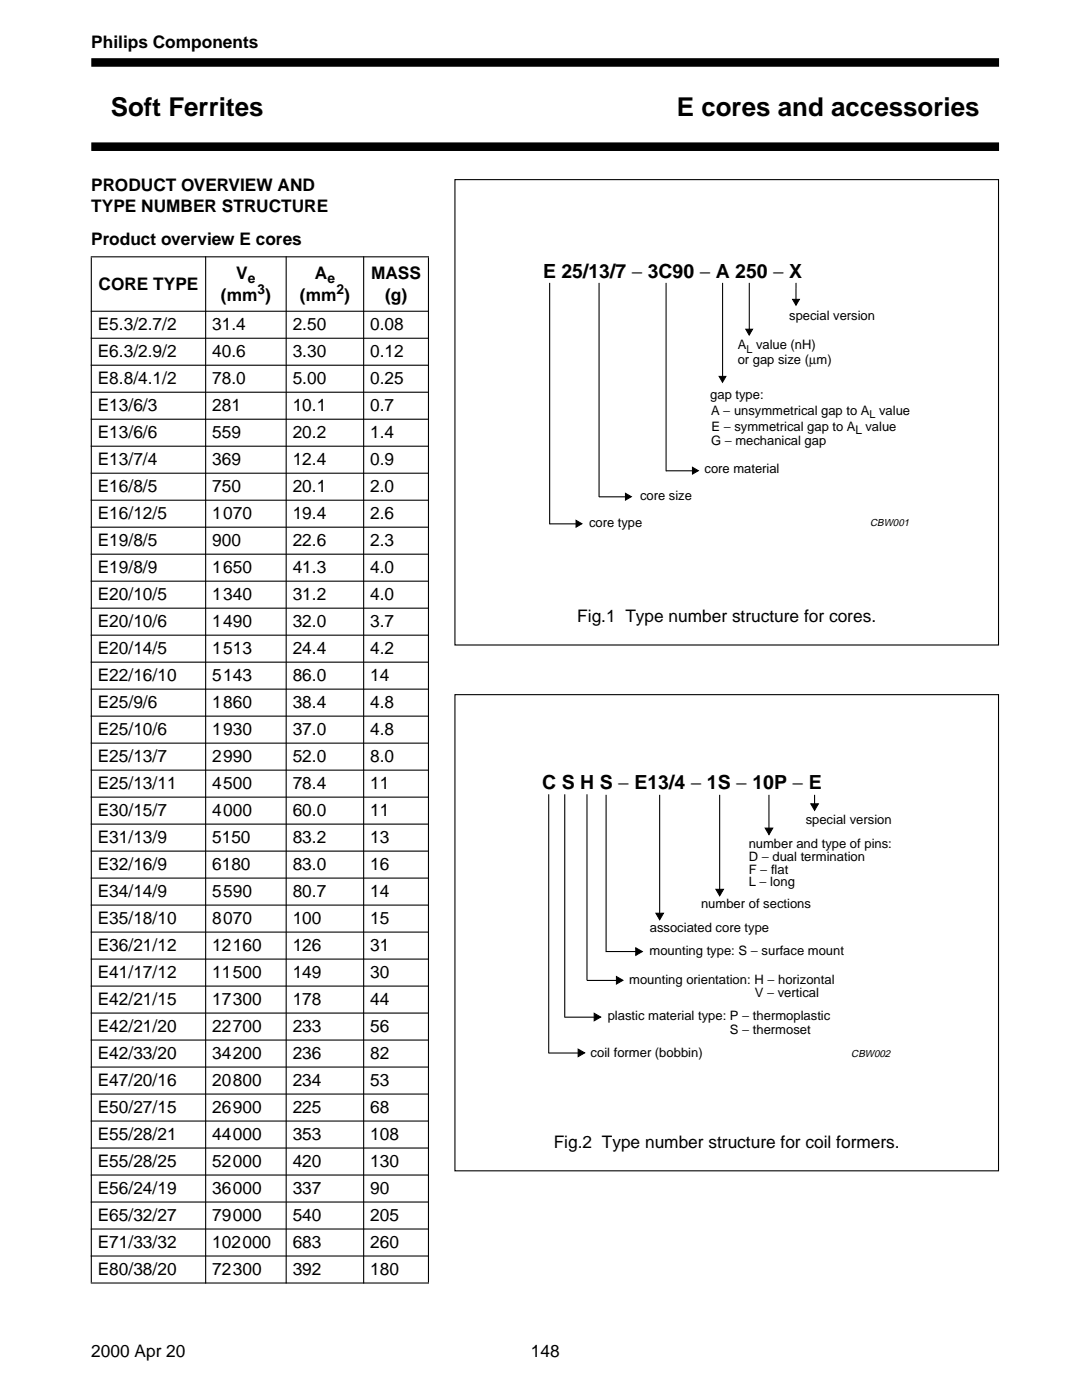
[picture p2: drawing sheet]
<svg xmlns="http://www.w3.org/2000/svg" width="210mm" height="270mm" viewBox="0 0 210 270" stroke-linecap="round" stroke-linejoin="round" font-family="sans-serif">
<defs><g id="words">
<g font-size="5">
<text x="21.3" y="22.3">Soft Ferrites</text>
<text x="130.4" y="22.3">E cores and accessories</text>
</g>
<text font-size="3.8" x="104.6" y="53.7">E 25/13/7 − 3C90 − A 250 − X</text>
<text font-size="3.7" x="104.5" y="152">C S H S − E13/4 − 1S − 10P − E</text>
<g font-size="3.3">
<text x="17.6" y="9.3">Philips Components</text>
<text x="17.6" y="36.7">PRODUCT OVERVIEW AND</text>
<text x="17.6" y="40.9">TYPE NUMBER STRUCTURE</text>
<text x="17.6" y="47.1">Product overview E cores</text>
<text x="45.5" y="53.8">V</text>
<text x="60.6" y="53.8">A</text>
<text x="71.5" y="53.8">MASS</text>
<text x="19" y="55.9">CORE TYPE</text>
<text x="42.6" y="58">(mm )</text>
<text x="57.8" y="58">(mm )</text>
<text x="74.2" y="58">(g)</text>
<text x="18.8" y="63.7">E5.3/2.7/2</text>
<text x="40.9" y="63.7">31.4</text>
<text x="56.4" y="63.7">2.50</text>
<text x="71.3" y="63.7">0.08</text>
<text x="18.8" y="68.9">E6.3/2.9/2</text>
<text x="40.9" y="68.9">40.6</text>
<text x="56.4" y="68.9">3.30</text>
<text x="71.3" y="68.9">0.12</text>
<text x="18.8" y="74.1">E8.8/4.1/2</text>
<text x="40.9" y="74.1">78.0</text>
<text x="56.4" y="74.1">5.00</text>
<text x="71.3" y="74.1">0.25</text>
<text x="18.8" y="79.3">E13/6/3</text>
<text x="40.9" y="79.3">281</text>
<text x="56.4" y="79.3">10.1</text>
<text x="71.3" y="79.3">0.7</text>
<text x="18.8" y="84.5">E13/6/6</text>
<text x="18.8" y="89.7">E13/7/4</text>
<text x="40.9" y="84.5">559</text>
<text x="40.9" y="89.7">369</text>
<text x="56.4" y="84.5">20.2</text>
<text x="56.4" y="89.7">12.4</text>
<text x="71.3" y="84.5">1.4</text>
<text x="71.3" y="89.7">0.9</text>
<text x="18.8" y="94.9">E16/8/5</text>
<text x="40.9" y="94.9">750</text>
<text x="56.4" y="94.9">20.1</text>
<text x="71.3" y="94.9">2.0</text>
<text x="18.8" y="100.1">E16/12/5</text>
<text x="40.9" y="100.1">1070</text>
<text x="56.4" y="100.1">19.4</text>
<text x="71.3" y="100.1">2.6</text>
<text x="18.8" y="105.3">E19/8/5</text>
<text x="40.9" y="105.3">900</text>
<text x="56.4" y="105.3">22.6</text>
<text x="71.3" y="105.3">2.3</text>
<text x="18.8" y="110.5">E19/8/9</text>
<text x="40.9" y="110.5">1650</text>
<text x="56.4" y="110.5">41.3</text>
<text x="71.3" y="110.5">4.0</text>
<text x="18.8" y="115.7">E20/10/5</text>
<text x="40.9" y="115.7">1340</text>
<text x="56.4" y="115.7">31.2</text>
<text x="71.3" y="115.7">4.0</text>
<text x="111.2" y="120">Fig.1 Type number structure for cores.</text>
<text x="18.8" y="120.9">E20/10/6</text>
<text x="40.9" y="120.9">1490</text>
<text x="56.4" y="120.9">32.0</text>
<text x="71.3" y="120.9">3.7</text>
<text x="18.8" y="126.1">E20/14/5</text>
<text x="18.8" y="131.3">E22/16/10</text>
<text x="40.9" y="126.1">1513</text>
<text x="40.9" y="131.3">5143</text>
<text x="56.4" y="126.1">24.4</text>
<text x="56.4" y="131.3">86.0</text>
<text x="71.3" y="126.1">4.2</text>
<text x="71.3" y="131.3">14</text>
<text x="18.8" y="136.5">E25/9/6</text>
<text x="40.9" y="136.5">1860</text>
<text x="56.4" y="136.5">38.4</text>
<text x="71.3" y="136.5">4.8</text>
<text x="18.8" y="141.7">E25/10/6</text>
<text x="40.9" y="141.7">1930</text>
<text x="56.4" y="141.7">37.0</text>
<text x="71.3" y="141.7">4.8</text>
<text x="18.8" y="146.9">E25/13/7</text>
<text x="40.9" y="146.9">2990</text>
<text x="56.4" y="146.9">52.0</text>
<text x="71.3" y="146.9">8.0</text>
<text x="18.8" y="152.1">E25/13/11</text>
<text x="40.9" y="152.1">4500</text>
<text x="56.4" y="152.1">78.4</text>
<text x="71.3" y="152.1">11</text>
<text x="18.8" y="157.3">E30/15/7</text>
<text x="40.9" y="157.3">4000</text>
<text x="56.4" y="157.3">60.0</text>
<text x="71.3" y="157.3">11</text>
<text x="18.8" y="162.5">E31/13/9</text>
<text x="18.8" y="167.7">E32/16/9</text>
<text x="40.9" y="162.5">5150</text>
<text x="40.9" y="167.7">6180</text>
<text x="56.4" y="162.5">83.2</text>
<text x="56.4" y="167.7">83.0</text>
<text x="71.3" y="162.5">13</text>
<text x="71.3" y="167.7">16</text>
<text x="18.8" y="172.9">E34/14/9</text>
<text x="40.9" y="172.9">5590</text>
<text x="56.4" y="172.9">80.7</text>
<text x="71.3" y="172.9">14</text>
<text x="18.8" y="178.1">E35/18/10</text>
<text x="40.9" y="178.1">8070</text>
<text x="56.4" y="178.1">100</text>
<text x="71.3" y="178.1">15</text>
<text x="18.8" y="183.3">E36/21/12</text>
<text x="40.9" y="183.3">12160</text>
<text x="56.4" y="183.3">126</text>
<text x="71.3" y="183.3">31</text>
<text x="18.8" y="188.5">E41/17/12</text>
<text x="40.9" y="188.5">11500</text>
<text x="56.4" y="188.5">149</text>
<text x="71.3" y="188.5">30</text>
<text x="18.8" y="193.7">E42/21/15</text>
<text x="40.9" y="193.7">17300</text>
<text x="56.4" y="193.7">178</text>
<text x="71.3" y="193.7">44</text>
<text x="18.8" y="198.9">E42/21/20</text>
<text x="40.9" y="198.9">22700</text>
<text x="56.4" y="198.9">233</text>
<text x="71.3" y="198.9">56</text>
<text x="18.8" y="204.1">E42/33/20</text>
<text x="18.8" y="209.3">E47/20/16</text>
<text x="40.9" y="204.1">34200</text>
<text x="40.9" y="209.3">20800</text>
<text x="56.4" y="204.1">236</text>
<text x="56.4" y="209.3">234</text>
<text x="71.3" y="204.1">82</text>
<text x="71.3" y="209.3">53</text>
<text x="18.8" y="214.5">E50/27/15</text>
<text x="40.9" y="214.5">26900</text>
<text x="56.4" y="214.5">225</text>
<text x="71.3" y="214.5">68</text>
<text x="18.8" y="219.7">E55/28/21</text>
<text x="40.9" y="219.7">44000</text>
<text x="56.4" y="219.7">353</text>
<text x="71.3" y="219.7">108</text>
<text x="106.7" y="221.4">Fig.2 Type number structure for coil formers.</text>
<text x="18.8" y="224.9">E55/28/25</text>
<text x="40.9" y="224.9">52000</text>
<text x="56.4" y="224.9">420</text>
<text x="71.3" y="224.9">130</text>
<text x="18.8" y="230.1">E56/24/19</text>
<text x="40.9" y="230.1">36000</text>
<text x="56.4" y="230.1">337</text>
<text x="71.3" y="230.1">90</text>
<text x="18.8" y="235.3">E65/32/27</text>
<text x="40.9" y="235.3">79000</text>
<text x="56.4" y="235.3">540</text>
<text x="71.3" y="235.3">205</text>
<text x="18.8" y="240.5">E71/33/32</text>
<text x="18.8" y="245.7">E80/38/20</text>
<text x="40.9" y="240.5">102000</text>
<text x="40.9" y="245.7">72300</text>
<text x="56.4" y="240.5">683</text>
<text x="56.4" y="245.7">392</text>
<text x="71.3" y="240.5">260</text>
<text x="71.3" y="245.7">180</text>
<text x="17.6" y="261.5">2000 Apr 20</text>
<text x="102.2" y="261.5">148</text>
</g>
<g font-size="2.7">
<text x="47.7" y="54.6">e</text>
<text x="49.6" y="56.6">3</text>
<text x="63" y="54.6">e</text>
<text x="64.8" y="56.6">2</text>
</g>
<g font-size="2.5">
<text x="152" y="61.7">special version</text>
<text x="142.1" y="67.4">A</text>
<text x="142.1" y="70.1">or gap size (µm)</text>
<text x="145.6" y="67.4">value (nH)</text>
<text x="136.8" y="76.9">gap type:</text>
<text x="136.9" y="80">A − unsymmetrical gap to A</text>
<text x="137" y="83.1">E − symmetrical gap to A</text>
<text x="166.7" y="83.1">value</text>
<text x="169.3" y="80">value</text>
<text x="136.9" y="85.7">G − mechanical gap</text>
<text x="135.7" y="91.3">core material</text>
<text x="113.5" y="101.6">core type</text>
<text x="123.3" y="96.4">core size</text>
<text x="155.2" y="158.8">special version</text>
<text x="144.2" y="163.4">number and type of pins:</text>
<text x="144.2" y="166">D − dual termination</text>
<text x="144.2" y="170.9">L − long</text>
<text x="144.2" y="168.6">F − flat</text>
<text x="125.2" y="179.6">associated core type</text>
<text x="135" y="175.1">number of sections</text>
<text x="125.1" y="184.2">mounting type: S − surface mount</text>
<text x="121.2" y="189.6">mounting orientation: H − horizontal</text>
<text x="117" y="196.6">plastic material type: P − thermoplastic</text>
<text x="145.4" y="192.2">V − vertical</text>
<text x="113.8" y="203.7">coil former (bobbin)</text>
<text x="140.6" y="199.3">S − thermoset</text>
</g>
<text font-size="2.3" x="164.8" y="83.7">L</text>
<g font-size="2.1" fill="#fff">
<text x="86.5" y="54.3">a</text>
<text x="87.6" y="54.3">ndbook, 4 columns</text>
<text x="92" y="151.8">handbook, 4 columns</text>
</g>
<g font-size="2.1">
<text x="143.8" y="68">L</text>
<text x="167.5" y="80.6">L</text>
</g>
<g font-size="1.9">
<text x="167.6" y="101.4">CBW001</text>
<text x="164" y="203.7">CBW002</text>
</g>
</g></defs>
<path d="M17.6 12h174.8M17.6 28.3h174.8" fill="none" stroke="#000" stroke-width="1.7" stroke-linecap="butt"/>
<g fill="#000" stroke="#000" stroke-width=".21">
<path d="M17.5 49.5h65.1zM17.5 60h65.1zM17.5 65.2h65.1zM17.5 70.4h65.1zM17.5 75.6h65.1zM17.5 80.8h65.1zM17.5 86h65.1zM17.5 91.2h65.1zM17.5 96.4h65.1zM17.5 101.6h65.1zM17.5 106.8h65.1zM17.5 112h65.1z"/>
<path d="M17.5 117.2h65.1zM17.5 122.4h65.1zM17.5 127.6h65.1zM17.5 132.8h65.1zM17.5 138.1h65.1zM17.5 143.3h65.1zM17.5 148.5h65.1zM17.5 153.7h65.1zM17.5 158.9h65.1zM17.5 164.1h65.1zM17.5 169.3h65.1zM17.5 174.5h65.1z"/>
<path d="M17.5 179.7h65.1zM17.5 184.9h65.1zM17.5 190.1h65.1zM17.5 195.3h65.1zM17.5 200.5h65.1zM17.5 205.7h65.1zM17.5 210.9h65.1zM17.5 216.1h65.1zM17.5 221.3h65.1zM17.5 226.5h65.1zM17.5 231.7h65.1zM17.5 236.9h65.1z"/>
<path d="M17.6 49.6v197.6zM39.6 49.4v198zM55.1 49.4v198zM70 49.4v198zM82.5 49.6v197.6zM17.5 242.1h65.1zM17.5 247.3h65.1z"/>
</g>
<g fill="#fff">
<path d="M87.5 51.6h105v7.3h-105z"/>
<path d="M185.2 55.6h7.3z"/>
<path d="M185.1 54.7v2z"/>
<circle cx="114.3" cy="52.3" r=".22"/>
<circle cx="114.3" cy="54.2" r=".22"/>
<circle cx="114.3" cy="56.1" r=".22"/>
<circle cx="114.3" cy="58" r=".22"/>
<circle cx="169.2" cy="52.3" r=".22"/>
<circle cx="169.2" cy="54.2" r=".22"/>
<circle cx="169.2" cy="56.1" r=".22"/>
<circle cx="169.2" cy="58" r=".22"/>
</g>
<path d="M152.7 57.7h1.3l-.7 1.1zM138.5 72.6h1.3l-.6 1.1zM143.6 63.5h1.4l-.7 1.1zM120.5 95.1l1.1 .6-1.1 .7zM133.4 90.1l1.1 .6-1.1 .7zM110.9 100.3l1.2 .7-1.2 .6z" fill="#000" stroke="#000" stroke-width=".19"/>
<path d="M87.6 34.6h104.7v89.7h-104.7zM105.9 54.5v46.6M115.4 54.5v41.3M128.3 54.5v36.3M139.2 54.5v18.9M144.3 54.5v9.8M153.3 54.5v4M115.4 95.8h6.1M128.3 90.8h6.1M105.9 101h6" fill="none" stroke="#000" stroke-width=".21"/>
<g fill="#fff">
<path d="M90.9 149.1h101.6v7.3h-101.6z"/>
<path d="M192.3 153.1h.2z"/>
<path d="M192.2 152.2v2z"/>
<circle cx="121.1" cy="149.8" r=".22"/>
<circle cx="121.1" cy="151.7" r=".22"/>
<circle cx="121.1" cy="153.6" r=".22"/>
<circle cx="121.1" cy="155.4" r=".22"/>
<circle cx="176.2" cy="149.8" r=".22"/>
<circle cx="176.2" cy="151.7" r=".22"/>
<circle cx="176.2" cy="153.6" r=".22"/>
<circle cx="176.2" cy="155.4" r=".22"/>
</g>
<path d="M147.4 159.6h1.4l-.7 1.3zM156.2 154.9h1.4l-.7 1.3zM126.3 176h1.5l-.7 1.3zM137.9 171.4h1.4l-.7 1.3zM114.4 195.3l1.3 .8-1.3 .7zM118.7 188.2l1.3 .8-1.3 .7zM122.4 182.7l1.3 .7-1.3 .8zM111.3 202.2l1.3 .8-1.3 .7z" fill="#000" stroke="#000" stroke-width=".19"/>
<g fill="none" stroke="#000" stroke-width=".21">
<path d="M87.6 133.9h104.7v91.8h-104.7zM105.7 153.2v49.7M108.8 153.2v42.8M113.1 153.2v35.7M116.7 153.2v30.1M127.1 153.2v24M138.6 153.2v19.3M148.1 153.2v7.6M156.9 153.2v2.9M108.8 196.1h6.7M113 189h6.8M116.7 183.4h6.8"/>
<path d="M105.7 203h6.8"/>
</g>
<use href="#words"/>
</svg>
